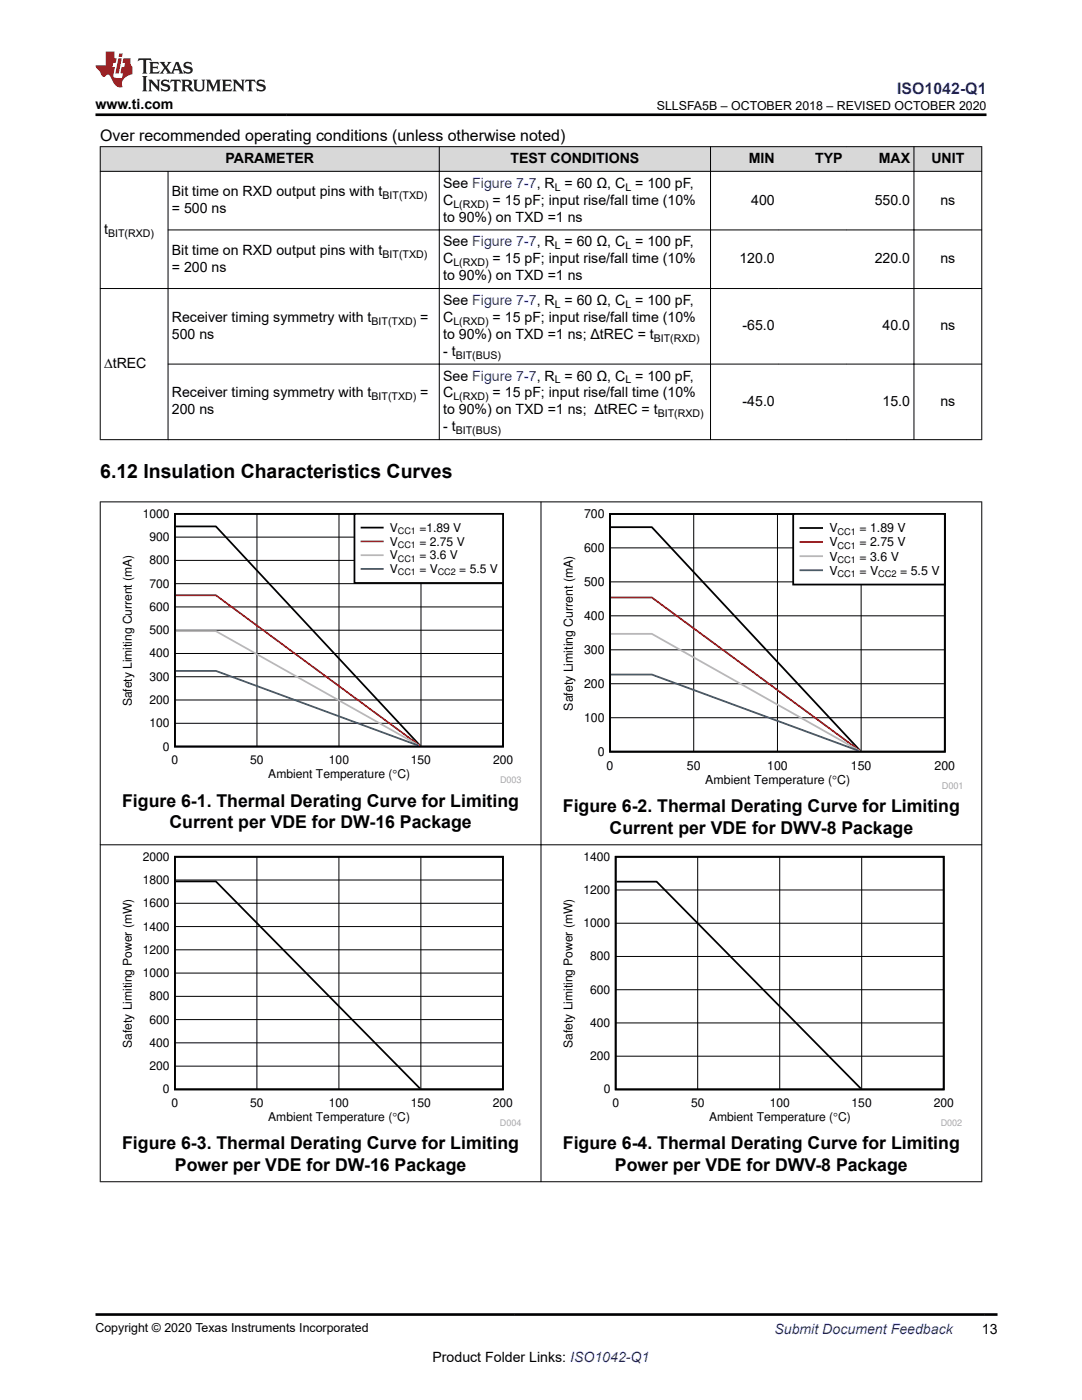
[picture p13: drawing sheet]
<svg xmlns="http://www.w3.org/2000/svg" width="216mm" height="279mm" viewBox="0 0 216 279" stroke-linecap="round" stroke-linejoin="round" font-family="sans-serif">
<defs><g id="words">
<text font-size="3.9" x="20" y="95.4">6.12 Insulation Characteristics Curves</text>
<g font-size="3.5">
<text x="24.4" y="161">Figure 6-1. Thermal Derating Curve for Limiting</text>
<text x="33.8" y="165.2">Current per VDE for DW-16 Package</text>
<text x="112.3" y="162.1">Figure 6-2. Thermal Derating Curve for Limiting</text>
<text x="121.6" y="166.4">Current per VDE for DWV-8 Package</text>
<text x="24.4" y="229.4">Figure 6-3. Thermal Derating Curve for Limiting</text>
<text x="34.9" y="233.6">Power per VDE for DW-16 Package</text>
<text x="112.3" y="229.4">Figure 6-4. Thermal Derating Curve for Limiting</text>
<text x="122.7" y="233.6">Power per VDE for DWV-8 Package</text>
</g>
<text font-size="3.2" fill="#00f" x="179" y="18.7">ISO1042-Q1</text>
<text font-size="3.2" x="20" y="28.2">Over recommended operating conditions (unless otherwise noted)</text>
<g font-size="2.8">
<text x="19" y="21.8">www.ti.com</text>
<text x="45" y="32.5">PARAMETER</text>
<text x="101.9" y="32.5">TEST CONDITIONS</text>
<text x="149.4" y="32.5">MIN</text>
<text x="162.6" y="32.5">TYP</text>
<text x="175.3" y="32.5">MAX</text>
<text x="185.8" y="32.5">UNIT</text>
<text x="34.3" y="39.2">Bit time on RXD output pins with t</text>
<text x="88.4" y="40.9">C</text>
<text x="88.4" y="37.5">See Figure 7-7, R = 60 Ω, C = 100 pF,</text>
<text x="98.3" y="40.9">= 15 pF; input rise/fall time (10%</text>
<text x="149.9" y="40.9">400</text>
<text x="174.5" y="40.9">550.0</text>
<text x="187.6" y="40.9">ns</text>
<text x="20.8" y="46.7">t</text>
<text x="34.3" y="42.5">= 500 ns</text>
<text x="88.4" y="44.2">to 90%) on TXD =1 ns</text>
<text x="34.3" y="50.9">Bit time on RXD output pins with t</text>
<text x="88.4" y="52.5">C</text>
<text x="88.4" y="49.2">See Figure 7-7, R = 60 Ω, C = 100 pF,</text>
<text x="98.3" y="52.5">= 15 pF; input rise/fall time (10%</text>
<text x="147.5" y="52.5">120.0</text>
<text x="174.5" y="52.5">220.0</text>
<text x="187.6" y="52.5">ns</text>
<text x="34.3" y="54.2">= 200 ns</text>
<text x="88.4" y="55.9">to 90%) on TXD =1 ns</text>
<text x="34.3" y="64.2">Receiver timing symmetry with t</text>
<text x="83.8" y="64.2">=</text>
<text x="88.4" y="60.9">See Figure 7-7, R = 60 Ω, C = 100 pF,</text>
<text x="88.4" y="64.2">C</text>
<text x="98.3" y="64.2">= 15 pF; input rise/fall time (10%</text>
<text x="148.2" y="65.9">-65.0</text>
<text x="176.1" y="65.9">40.0</text>
<text x="187.6" y="65.9">ns</text>
<text x="34.3" y="67.6">500 ns</text>
<text x="88.4" y="67.6">to 90%) on TXD =1 ns; ΔtREC = t</text>
<text x="88.4" y="71">- t</text>
<text x="20.8" y="73.5">∆tREC</text>
<text x="88.4" y="75.9">See Figure 7-7, R = 60 Ω, C = 100 pF,</text>
<text x="34.3" y="79.3">Receiver timing symmetry with t</text>
<text x="34.3" y="82.7">200 ns</text>
<text x="83.9" y="79.3">=</text>
<text x="88.4" y="82.7">to 90%) on TXD =1 ns; ΔtREC = t</text>
<text x="88.4" y="79.3">C</text>
<text x="98.3" y="79.3">= 15 pF; input rise/fall time (10%</text>
<text x="148.2" y="81">-45.0</text>
<text x="176.1" y="81">15.0</text>
<text x="187.6" y="81">ns</text>
<text x="88.4" y="86.1">- t</text>
<text x="195.9" y="266.1">13</text>
<text x="86.3" y="271.7">Product Folder Links: ISO1042-Q1</text>
</g>
<text font-size="2.8" fill="#00f" x="154.5" y="266.2">Submit Document Feedback</text>
<g font-size="2.5">
<text x="131.1" y="21.9">SLLSFA5B – OCTOBER 2018 – REVISED OCTOBER 2020</text>
<text x="116.5" y="103.4">700</text>
<text x="165.5" y="106.3">V</text>
<text x="171.5" y="106.3">= 1.89 V</text>
<text x="116.5" y="110.1">600</text>
<text x="165.5" y="109.1">V</text>
<text x="165.5" y="111.9">V</text>
<text x="171.5" y="109.1">= 2.75 V</text>
<text x="171.5" y="111.9">= 3.6 V</text>
<text x="116.5" y="116.9">500</text>
<text x="165.5" y="114.7">V</text>
<text x="171.5" y="114.7">= V</text>
<text x="179.6" y="114.7">= 5.5 V</text>
<text x="116.5" y="123.7">400</text>
<text x="116.5" y="130.5">300</text>
<text x="116.5" y="137.3">200</text>
<text x="114.3" y="141.8" transform="rotate(-90 114.3 141.8)">Safety Limiting Current (mA)</text>
<text x="116.5" y="144">100</text>
<text x="119.3" y="150.8">0</text>
<text x="121" y="153.6">0</text>
<text x="137.1" y="153.6">50</text>
<text x="153.1" y="153.6">100</text>
<text x="169.8" y="153.6">150</text>
<text x="186.5" y="153.6">200</text>
<text x="140.7" y="156.4">Ambient Temperature (qC)</text>
<text x="19" y="265.9">Copyright © 2020 Texas Instruments Incorporated</text>
</g>
<g font-size="2.4">
<text x="28.5" y="103.3">1000</text>
<text x="29.8" y="108">900</text>
<text x="77.8" y="106.2">V</text>
<text x="83.7" y="106.2">=1.89 V</text>
<text x="29.8" y="112.6">800</text>
<text x="77.8" y="108.9">V</text>
<text x="77.8" y="111.7">V</text>
<text x="83.7" y="108.9">= 2.75 V</text>
<text x="83.7" y="111.7">= 3.6 V</text>
<text x="29.8" y="117.3">700</text>
<text x="77.8" y="114.4">V</text>
<text x="83.7" y="114.4">= V</text>
<text x="91.6" y="114.4">= 5.5 V</text>
<text x="29.8" y="121.9">600</text>
<text x="29.8" y="131.2">400</text>
<text x="29.8" y="126.6">500</text>
<text x="29.8" y="135.8">300</text>
<text x="26.3" y="141" transform="rotate(-90 26.3 141)">Safety Limiting Current (mA)</text>
<text x="29.8" y="140.5">200</text>
<text x="29.8" y="145.1">100</text>
<text x="32.5" y="149.8">0</text>
<text x="34.2" y="152.5">0</text>
<text x="49.9" y="152.5">50</text>
<text x="53.5" y="155.3">Ambient Temperature (qC)</text>
<text x="65.6" y="152.5">100</text>
<text x="82" y="152.5">150</text>
<text x="98.4" y="152.5">200</text>
<text x="28.5" y="171.8">2000</text>
<text x="116.4" y="171.8">1400</text>
<text x="28.5" y="176.4">1800</text>
<text x="116.4" y="178.4">1200</text>
<text x="28.5" y="185.7">1400</text>
<text x="28.5" y="181.1">1600</text>
<text x="116.4" y="185">1000</text>
<text x="28.5" y="190.3">1200</text>
<text x="117.8" y="191.7">800</text>
<text x="28.5" y="195">1000</text>
<text x="29.8" y="199.6">800</text>
<text x="117.8" y="198.3">600</text>
<text x="26.3" y="209.1" transform="rotate(-90 26.3 209.1)">Safety Limiting Power (mW)</text>
<text x="29.8" y="208.9">400</text>
<text x="29.8" y="204.3">600</text>
<text x="114.2" y="209.1" transform="rotate(-90 114.2 209.1)">Safety Limiting Power (mW)</text>
<text x="117.8" y="204.9">400</text>
<text x="29.8" y="213.6">200</text>
<text x="117.8" y="211.6">200</text>
<text x="32.5" y="218.2">0</text>
<text x="34.2" y="220.9">0</text>
<text x="49.9" y="220.9">50</text>
<text x="65.6" y="220.9">100</text>
<text x="82" y="220.9">150</text>
<text x="98.3" y="220.9">200</text>
<text x="120.5" y="218.2">0</text>
<text x="122.2" y="221">0</text>
<text x="137.9" y="221">50</text>
<text x="153.6" y="221">100</text>
<text x="169.9" y="221">150</text>
<text x="186.3" y="221">200</text>
<text x="53.5" y="223.7">Ambient Temperature (qC)</text>
<text x="141.5" y="223.7">Ambient Temperature (qC)</text>
</g>
<g font-size="2.1">
<text x="76.3" y="39.7">BIT(TXD)</text>
<text x="90.5" y="41.4">L(RXD)</text>
<text x="110.7" y="38">L</text>
<text x="124.8" y="38">L</text>
<text x="21.6" y="47.3">BIT(RXD)</text>
<text x="76.3" y="51.4">BIT(TXD)</text>
<text x="90.5" y="53.1">L(RXD)</text>
<text x="110.7" y="49.7">L</text>
<text x="124.8" y="49.7">L</text>
<text x="74.1" y="64.8">BIT(TXD)</text>
<text x="90.5" y="64.8">L(RXD)</text>
<text x="110.7" y="61.4">L</text>
<text x="124.8" y="61.4">L</text>
<text x="90.9" y="71.6">BIT(BUS)</text>
<text x="130.5" y="68.2">BIT(RXD)</text>
<text x="110.7" y="76.5">L</text>
<text x="124.8" y="76.5">L</text>
<text x="74.1" y="79.9">BIT(TXD)</text>
<text x="90.5" y="79.9">L(RXD)</text>
<text x="131.2" y="83.3">BIT(RXD)</text>
<text x="90.9" y="86.7">BIT(BUS)</text>
</g>
<g font-size="1.8">
<text x="79.4" y="106.6">CC1</text>
<text x="167.1" y="106.7">CC1</text>
<text x="79.4" y="109.3">CC1</text>
<text x="79.4" y="112.1">CC1</text>
<text x="167.1" y="109.5">CC1</text>
<text x="167.1" y="112.3">CC1</text>
<text x="79.4" y="114.8">CC1</text>
<text x="87.4" y="114.8">CC2</text>
<text x="167.1" y="115.1">CC1</text>
<text x="175.2" y="115.1">CC2</text>
</g>
<g font-size="1.8" fill="#a8a8a8">
<text x="99.8" y="156.3">D003</text>
<text x="187.9" y="157.5">D001</text>
<text x="99.7" y="224.7">D004</text>
<text x="187.7" y="224.8">D002</text>
</g>
</g></defs>
<g fill="#d8d8d8">
<path d="M20 29.3h175.9v4.9h-175.9z" fill-rule="evenodd"/>
<path d="M20.1 29.3h67.5v4.8h-67.5z" fill-rule="evenodd"/>
<path d="M87.7 29.3h54v4.8h-54z" fill-rule="evenodd"/>
<path d="M141.8 29.3h13.5v4.8h-13.5z" fill-rule="evenodd"/>
<path d="M155.3 29.3h13.5v4.8h-13.5z" fill-rule="evenodd"/>
<path d="M168.8 29.3h13.5v4.8h-13.5z" fill-rule="evenodd"/>
<path d="M182.4 29.3h13.4v4.8h-13.4z" fill-rule="evenodd"/>
</g>
<path d="M19.9 29.3h176.1M19.9 34.2h176.1M20 29.2v58.6M33.5 34.1v53.7M87.7 29.2v58.6M141.8 29.2v58.6M182.4 29.2v58.6M195.9 29.2v58.6M19.9 57.6h176.1M33.5 45.9h162.5M33.5 72.7h162.5M196 87.7h-176.1" fill="none" stroke="#000" stroke-width=".2"/>
<path d="M24 101.6h80v54.8h-80z" fill-rule="evenodd" fill="#fff"/>
<path d="M34.9 102.6h65.5v46.4h-65.5zM35.1 105.1h8l40.7 43.7" fill="none" stroke="#000" stroke-width=".35"/>
<path d="M34.9 116.5h65.5M34.9 111.8h65.5M34.9 107.2h65.5M51.3 102.6v46.4M67.6 102.6v46.4M84 102.6v46.4M34.9 139.7h65.5M34.9 135.1h65.5M34.9 130.4h65.5M34.9 125.8h65.5M34.9 121.1h65.5M34.9 144.4h65.5" fill="none" stroke="#000" stroke-width=".2"/>
<path d="M35.1 118.8h8l40.7 30" fill="none" stroke="#f00" stroke-width=".35"/>
<path d="M35.1 126h8l40.6 22.8" fill="none" stroke="#b8b8b8" stroke-width=".35"/>
<path d="M35.1 133.9h8l40.4 14.9" fill="none" stroke="#295c75" stroke-width=".35"/>
<path d="M70.7 102.6h29.7v13.7h-29.7z" fill-rule="evenodd" fill="#fff"/>
<path d="M70.7 102.6h29.7v13.7h-29.7zM72.1 105.3h4.3" fill="none" stroke="#000" stroke-width=".35"/>
<path d="M72.1 108h4.3" fill="none" stroke="#f00" stroke-width=".35"/>
<path d="M72.1 110.8h4.3" fill="none" stroke="#b8b8b8" stroke-width=".35"/>
<path d="M72.1 113.5h4.3" fill="none" stroke="#295c75" stroke-width=".35"/>
<path d="M111.9 101.6h80.1v56h-80.1z" fill-rule="evenodd" fill="#fff"/>
<path d="M121.7 102.6h66.8v47.4h-66.8zM121.9 105.2h8.2l41.6 44.6" fill="none" stroke="#000" stroke-width=".36"/>
<path d="M121.7 116.1h66.8M121.7 109.3h66.8M138.4 102.6v47.4M155.1 102.6v47.4M171.8 102.6v47.4M121.7 136.5h66.8M121.7 129.7h66.8M121.7 122.9h66.8M121.7 143.2h66.8" fill="none" stroke="#000" stroke-width=".2"/>
<path d="M121.9 119.2h8.2l41.5 30.6" fill="none" stroke="#f00" stroke-width=".36"/>
<path d="M121.9 126.5h8.2l41.4 23.3" fill="none" stroke="#b8b8b8" stroke-width=".36"/>
<path d="M121.9 134.6h8.2l41.2 15.2" fill="none" stroke="#295c75" stroke-width=".36"/>
<path d="M158.3 102.6h30.2v14.1h-30.2z" fill-rule="evenodd" fill="#fff"/>
<path d="M158.3 102.6h30.2v14.1h-30.2zM159.7 105.4h4.3" fill="none" stroke="#000" stroke-width=".36"/>
<path d="M159.7 108.2h4.3" fill="none" stroke="#f00" stroke-width=".36"/>
<path d="M159.7 111h4.3" fill="none" stroke="#b8b8b8" stroke-width=".36"/>
<path d="M159.7 113.8h4.3" fill="none" stroke="#295c75" stroke-width=".36"/>
<path d="M24 170h80v54.8h-80z" fill-rule="evenodd" fill="#fff"/>
<path d="M34.9 171h65.4v46.4h-65.4zM35.1 175.9h8l40.7 41.3" fill="none" stroke="#000" stroke-width=".35"/>
<path d="M34.9 175.6h65.5M51.3 171v46.4M67.6 171v46.4M84 171v46.4M34.9 198.8h65.5M34.9 194.2h65.5M34.9 189.6h65.5M34.9 184.9h65.5M34.9 180.3h65.5M34.9 212.8h65.5M34.9 208.1h65.5M34.9 203.5h65.5" fill="none" stroke="#000" stroke-width=".2"/>
<path d="M111.9 170h80.1v54.8h-80.1z" fill-rule="evenodd" fill="#fff"/>
<path d="M122.8 171h65.5v46.4h-65.5zM123 176h8l40.8 41.2" fill="none" stroke="#000" stroke-width=".35"/>
<g fill="none" stroke="#000" stroke-width=".2">
<path d="M19.9 100.2h176.1M20 100.1v135.8M107.9 100.1v135.8M195.9 100.1v135.8M19.9 168.6h176.1M122.8 177.6h65.5M139.2 171v46.4M155.6 171v46.4M171.9 171v46.4M122.8 197.5h65.5M122.8 190.9h65.5M122.8 184.3h65.5"/>
<path d="M122.8 210.8h65.5M122.8 204.1h65.5M19.9 235.8h176.1"/>
</g>
<path d="M27.7 11.6l-.2 .6 .5-.2h.6v.1v2.2l-.2 .4h1l-.2-.4v-2.2v-.1h.5l.5 .2-.1-.6zM29.8 12.4l.2 .3v1.6l-.2 .4h1.9l.1-.6a1.08 1.08 0 0 1-1.3 .2v-.7h.6l.4 .2v-.7l-.4 .2h-.6v-.5l.2-.2a1 1 0 0 1 1 .3l-.1-.5zM31.8 12.4l1 1.1-1 1.2h.9l-.2-.2 .4-.8 .5 .8-.2 .2h1.6l-.2-.2 .1-.5h1l.1 .5-.1 .2h.9l-.2-.4-.8-1.9h-.5l-1 2.1-.8-1.1 .9-1h-.8l.2 .2-.5 .6-.3-.6 .1-.2zM35.2 12.8l.4 1h-.8zM36.8 12.5a.65 .65 0 0 0-.2 .7 .65 .65 0 0 0 .6 .5l.7 .1 .1 .3a.79 .79 0 0 1-.7 .4 .79 .79 0 0 1-.7-.5l.1 .7 .2-.1a.93 .93 0 0 0 1.1 0 .93 .93 0 0 0 .4-.9 1.46 1.46 0 0 0-1.2-.6l-.1-.3a1.09 1.09 0 0 1 1.2 .2l-.2-.6-.1 .1-.6-.2zM28.4 15.2l.2 .4v2.2l-.2 .4h1l-.2-.4v-2.2l.2-.4zM29.6 15.9l.2 .4v1.5l-.2 .4h.8l-.3-.4v-1.3l1.7 1.8v-2l.2-.4h-.8l.2 .2 .1 1.1-1.2-1.3zM32.3 16a.65 .65 0 0 0-.2 .8 .65 .65 0 0 0 .7 .4l.6 .2 .1 .2a.79 .79 0 0 1-.7 .4 .79 .79 0 0 1-.7-.5l.1 .7 .2-.1a.93 .93 0 0 0 1.1 .1 .93 .93 0 0 0 .4-1 1.46 1.46 0 0 0-1.2-.5l-.1-.4a1.09 1.09 0 0 1 1.2 .2l-.2-.6-.1 .1-.6-.1zM34.1 15.9l-.1 .6a.63 .63 0 0 1 .7-.3l.1 1.6-.3 .4h1l-.2-.4v-1.6a.66 .66 0 0 1 .8 .3l-.1-.6zM36.2 15.9l.2 .4v1.5l-.2 .4h.9l-.2-.2v-.7h.5l.1 .2a.79 .79 0 0 0 1.2 .6l-1-.9a.61 .61 0 0 0 .6-.6 .61 .61 0 0 0-.5-.7zM36.9 16.2h.2a.47 .47 0 0 1 .5 .1 .47 .47 0 0 1 .1 .5l-.2 .1-.6 .1zM38.5 15.9l.2 .2a2.27 2.27 0 0 0 .4 2 1.04 1.04 0 0 0 1.7-.7v-1.3l.2-.2h-.8l.2 .4v1.1a.6 .6 0 0 1-.6 .6 .6 .6 0 0 1-.6-.6v-1.1l.3-.4zM41.1 15.9l.2 .4v1.5l-.2 .4h.7l-.2-.4v-1.4l.9 1.9 .8-1.9v1.4l-.2 .4h1l-.3-.4v-1.5l.3-.4h-.8l-.7 1.5-.7-1.5zM44.3 15.9l.2 .4v1.5l-.2 .4h1.9l.1-.6a1.09 1.09 0 0 1-1.3 .2v-.7h.6l.4 .2v-.6l-.4 .2h-.6v-.6l.2-.1a1.01 1.01 0 0 1 1 .3l-.1-.6zM46.4 15.9l.3 .4v1.5l-.3 .4h.8l-.2-.4v-1.3l1.6 1.8v-2l.2-.4h-.7l.2 .2v1.1l-1.2-1.3zM49 15.9l-.1 .6a.63 .63 0 0 1 .8-.3v1.6l-.3 .4h1l-.2-.4v-1.6a.66 .66 0 0 1 .8 .3l-.1-.6zM51.4 16a.65 .65 0 0 0-.2 .8 .65 .65 0 0 0 .6 .4l.6 .2 .2 .2a.79 .79 0 0 1-.8 .4 .79 .79 0 0 1-.6-.5l.1 .7 .2-.1a.93 .93 0 0 0 1 .1 .93 .93 0 0 0 .5-1 1.46 1.46 0 0 0-1.3-.5l-.1-.4a1.09 1.09 0 0 1 1.3 .2l-.2-.6-.2 .1-.5-.1z" fill="#231f20"/>
<path d="M21.1 10.3v2.7h-2v.4l.9 1a.95 .95 0 0 0 .9 .9 .59 .59 0 0 1 .6-.4 .59 .59 0 0 1 .5 .3l.4 .8a1.59 1.59 0 0 0 2.1 1.4 1.61 1.61 0 0 1 1-2.3l1-.3-.1-1.5a1.59 1.59 0 0 1-.4-1.7h-1.4l-.2 .9h.5l-.1 .9h-.5l-.2 .9v.3l.4 .1-.2 .9h-.6a.73 .73 0 0 1-1.1-.7l.3-1.5h-.5l.2-.9h.5l.2-.9h-.5v-1.3zM23.6 11.6l-.6 3.1h.7l.6-3.1zM23.8 10.7l-.1 .6h.7l.1-.6z" fill="#ed1c24"/>
<path d="M19 22.9h177.8M19 262.3h180" fill="none" stroke="#000" stroke-width=".53"/>
<use href="#words"/>
</svg>
